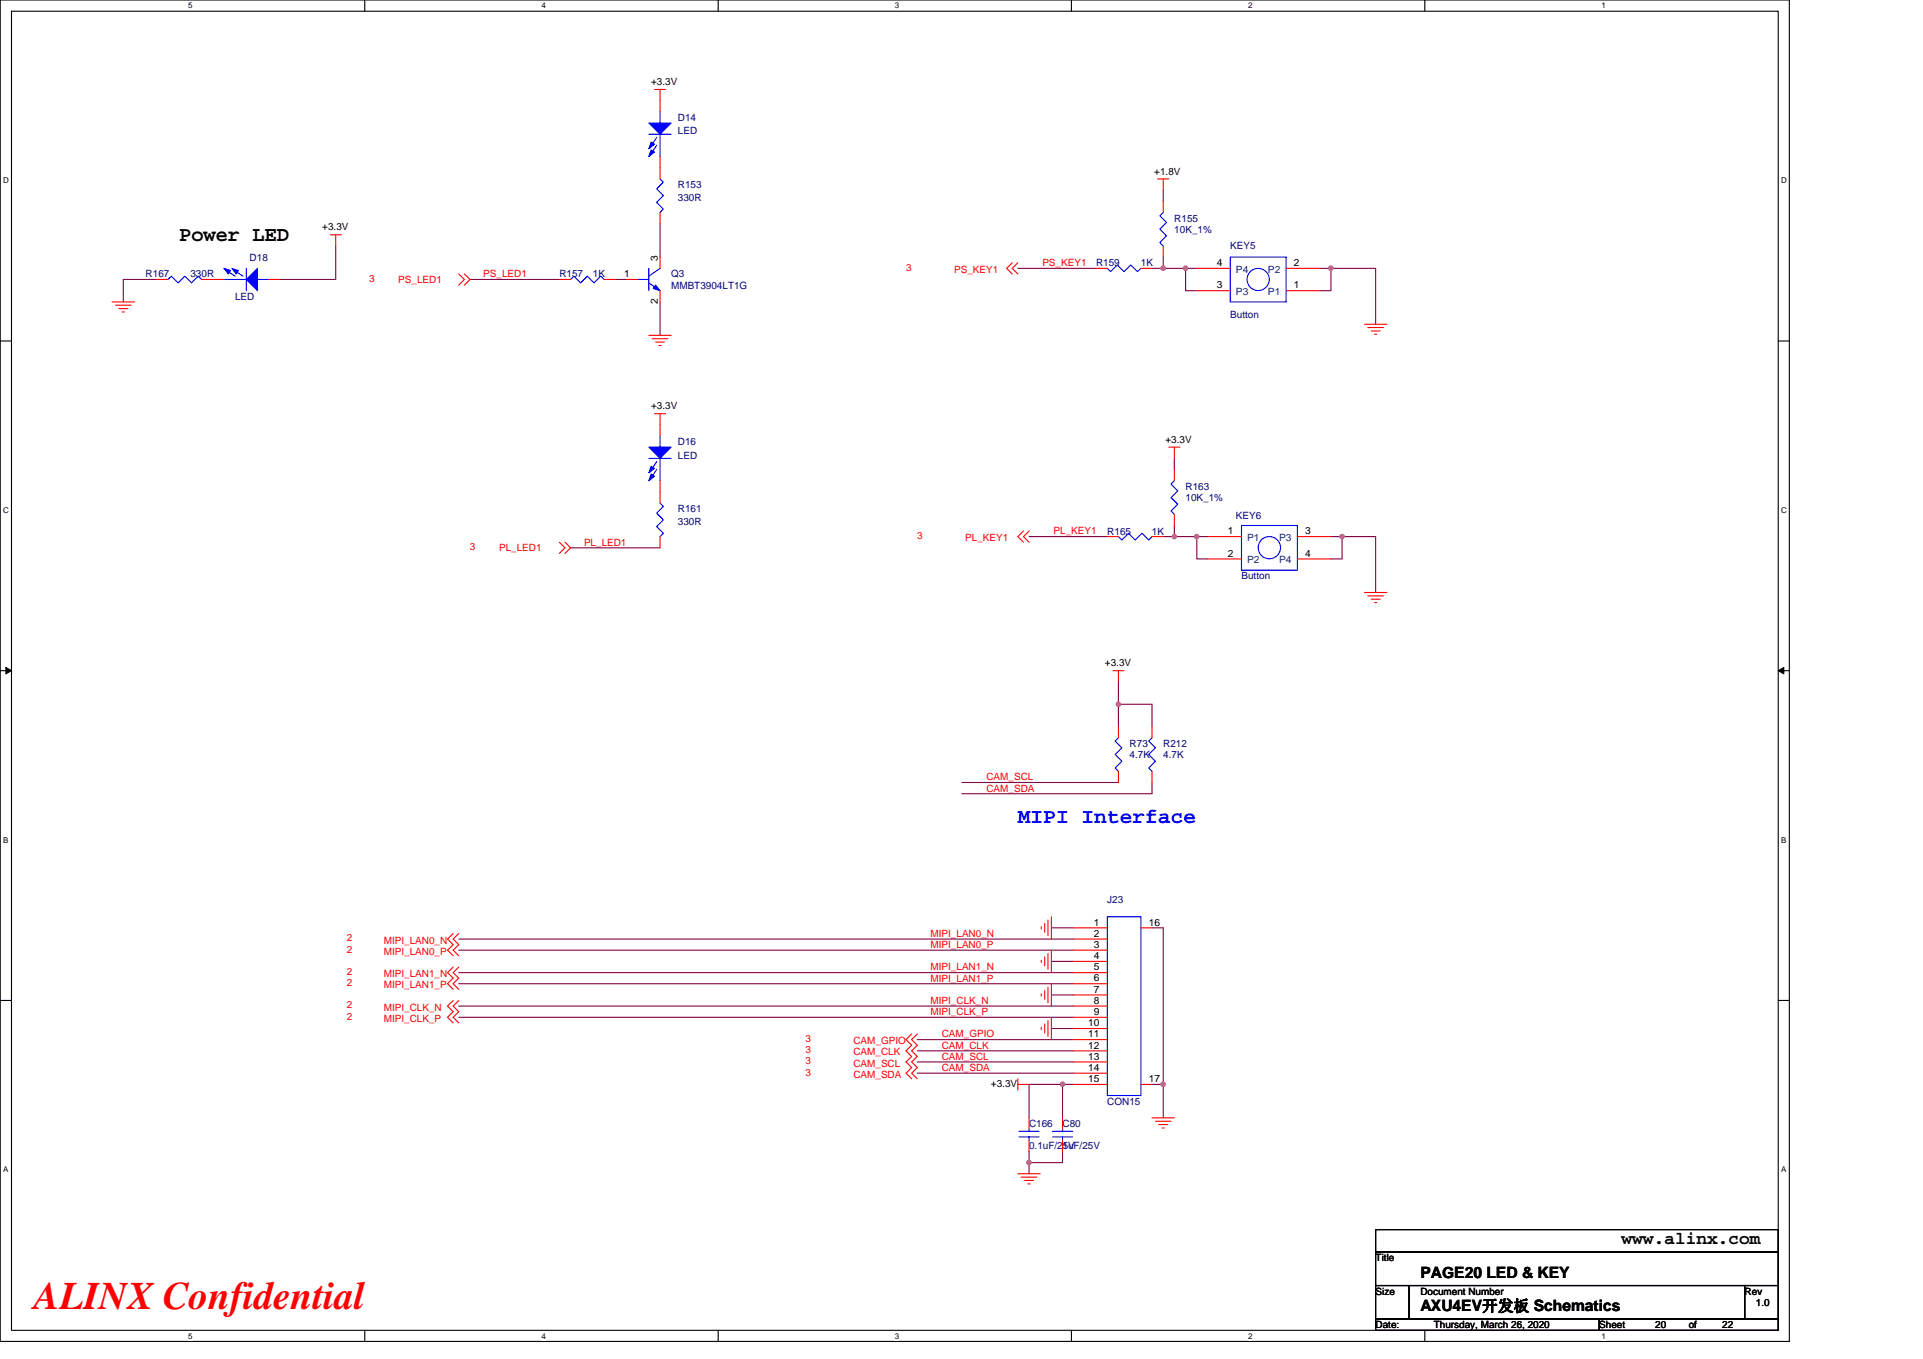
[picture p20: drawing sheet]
<svg xmlns="http://www.w3.org/2000/svg" width="297mm" height="210mm" viewBox="0 0 297 210" stroke-linecap="round" stroke-linejoin="round" font-family="sans-serif">
<defs><g id="words">
<text font-size="6" fill="#f00" x="5.2" y="202.3">ALINX Confidential</text>
<text font-size="3.3" x="27.7" y="37.3">Power LED</text>
<text font-size="3.3" fill="#00f" x="157.2" y="127.1">MIPI Interface</text>
<text font-size="2.8" x="250.5" y="192.3">www.alinx.com</text>
<g font-size="2.4">
<text x="219.4" y="197.4">PAGE20 LED &amp; KEY</text>
<text x="219.4" y="202.6">AXU4EV开发板 Schematics</text>
</g>
<g font-size="1.5">
<text x="100.6" y="13.1">+3.3V</text>
<text x="178.3" y="27">+1.8V</text>
<text x="49.8" y="35.6">+3.3V</text>
<text x="101.6" y="40.3" transform="rotate(-90 101.6 40.3)">3</text>
<text x="187.9" y="41.1">4</text>
<text x="199.9" y="41.1">2</text>
<text x="96.4" y="42.8">1</text>
<text x="101.6" y="47" transform="rotate(-90 101.6 47)">2</text>
<text x="187.9" y="44.6">3</text>
<text x="199.9" y="44.6">1</text>
<text x="100.6" y="63.2">+3.3V</text>
<text x="180" y="68.4">+3.3V</text>
<text x="189.7" y="82.6">1</text>
<text x="201.6" y="82.6">3</text>
<text x="189.7" y="86">2</text>
<text x="201.6" y="86">4</text>
<text x="170.7" y="103">+3.3V</text>
<text x="168.9" y="143">1</text>
<text x="177.4" y="143">16</text>
<text x="168.9" y="144.7">2</text>
<text x="168.9" y="146.5">3</text>
<text x="168.9" y="148.2">4</text>
<text x="168.9" y="149.9">5</text>
<text x="168.9" y="151.6">6</text>
<text x="168.9" y="153.4">7</text>
<text x="168.9" y="155.1">8</text>
<text x="168.1" y="158.6">10</text>
<text x="168.1" y="160.3">11</text>
<text x="168.9" y="156.8">9</text>
<text x="153.1" y="167.9">+3.3V</text>
<text x="168.1" y="162">12</text>
<text x="168.1" y="163.7">13</text>
<text x="168.1" y="165.5">14</text>
<text x="168.1" y="167.2">15</text>
<text x="177.4" y="167.2">17</text>
<text x="212.5" y="194.9">Title</text>
<text x="212.5" y="200">Size</text>
<text x="219.4" y="200">Document Number</text>
<text x="269.5" y="200">Rev</text>
<text x="271.2" y="201.8">1.0</text>
<text x="212.5" y="205.2">Date:</text>
<text x="221.5" y="205.2">Thursday, March 26, 2020</text>
<text x="247" y="205.2">Sheet</text>
<text x="255.7" y="205.2">20</text>
<text x="260.9" y="205.2">of</text>
<text x="266" y="205.2">22</text>
</g>
<g font-size="1.5" fill="#000080">
<text x="104.7" y="18.7">D14</text>
<text x="104.7" y="20.7">LED</text>
<text x="104.7" y="29">R153</text>
<text x="104.7" y="31.1">330R</text>
<text x="181.4" y="34.2">R155</text>
<text x="181.4" y="35.9">10K_1%</text>
<text x="38.6" y="40.3">D18</text>
<text x="169.3" y="41.1">R159</text>
<text x="176.2" y="41.1">1K</text>
<text x="190" y="38.5">KEY5</text>
<text x="22.5" y="42.9">R167</text>
<text x="29.4" y="42.9">330R</text>
<text x="36.3" y="46.3">LED</text>
<text x="86.4" y="42.9">R157</text>
<text x="91.6" y="42.9">1K</text>
<text x="103.7" y="42.9">Q3</text>
<text x="103.7" y="44.6">MMBT3904LT1G</text>
<text x="190" y="49.1">Button</text>
<text x="104.7" y="68.8">D16</text>
<text x="104.7" y="70.8">LED</text>
<text x="183.1" y="75.7">R163</text>
<text x="183.1" y="77.4">10K_1%</text>
<text x="104.7" y="79.1">R161</text>
<text x="104.7" y="81.2">330R</text>
<text x="171" y="82.6">R165</text>
<text x="177.9" y="82.6">1K</text>
<text x="190.9" y="80.2">KEY6</text>
<text x="191.8" y="89.5">Button</text>
<text x="174.5" y="115.4">R73</text>
<text x="174.5" y="117.1">4.7K</text>
<text x="179.7" y="115.4">R212</text>
<text x="179.7" y="117.1">4.7K</text>
<text x="171" y="139.6">J23</text>
<text x="171" y="170.7">CON15</text>
<text x="159" y="174.1">C166</text>
<text x="159" y="177.6">0.1uF/25V</text>
<text x="164.1" y="174.1">C80</text>
<text x="164.1" y="177.6">1uF/25V</text>
</g>
<g font-size="1.5" fill="#f00">
<text x="140" y="41.8">3</text>
<text x="161" y="41.1">PS_KEY1</text>
<text x="57" y="43.5">3</text>
<text x="61.5" y="43.7">PS_LED1</text>
<text x="74.7" y="42.8">PS_LED1</text>
<text x="147.4" y="42.2">PS_KEY1</text>
<text x="141.7" y="83.3">3</text>
<text x="149.1" y="83.6">PL_KEY1</text>
<text x="162.7" y="82.6">PL_KEY1</text>
<text x="72.6" y="85">3</text>
<text x="77.1" y="85.2">PL_LED1</text>
<text x="90.2" y="84.3">PL_LED1</text>
<text x="152.4" y="120.6">CAM_SCL</text>
<text x="152.4" y="122.3">CAM_SDA</text>
<text x="53.6" y="145.5">2</text>
<text x="53.6" y="147.2">2</text>
<text x="59.3" y="145.8">MIPI_LAN0_N</text>
<text x="59.3" y="147.5">MIPI_LAN0_P</text>
<text x="143.7" y="144.8">MIPI_LAN0_N</text>
<text x="143.7" y="146.5">MIPI_LAN0_P</text>
<text x="143.7" y="149.9">MIPI_LAN1_N</text>
<text x="53.6" y="150.6">2</text>
<text x="53.6" y="152.4">2</text>
<text x="53.6" y="155.8">2</text>
<text x="59.3" y="151">MIPI_LAN1_N</text>
<text x="59.3" y="152.7">MIPI_LAN1_P</text>
<text x="143.7" y="151.7">MIPI_LAN1_P</text>
<text x="143.7" y="155.1">MIPI_CLK_N</text>
<text x="53.6" y="157.5">2</text>
<text x="59.3" y="156.2">MIPI_CLK_N</text>
<text x="59.3" y="157.9">MIPI_CLK_P</text>
<text x="124.4" y="161">3</text>
<text x="131.8" y="161.4">CAM_GPIO</text>
<text x="143.7" y="156.8">MIPI_CLK_P</text>
<text x="145.5" y="160.3">CAM_GPIO</text>
<text x="124.4" y="162.7">3</text>
<text x="124.4" y="164.4">3</text>
<text x="124.4" y="166.2">3</text>
<text x="131.8" y="163.1">CAM_CLK</text>
<text x="131.8" y="164.8">CAM_SCL</text>
<text x="131.8" y="166.5">CAM_SDA</text>
<text x="145.5" y="162">CAM_CLK</text>
<text x="145.5" y="163.7">CAM_SCL</text>
<text x="145.5" y="165.5">CAM_SDA</text>
</g>
<g font-size="1.5" fill="#004080">
<text x="190.9" y="42.2">P4</text>
<text x="190.9" y="45.6">P3</text>
<text x="195.9" y="45.6">P1</text>
<text x="195.9" y="42.2">P2</text>
<text x="192.6" y="83.6">P1</text>
<text x="197.6" y="83.6">P3</text>
<text x="192.6" y="87.1">P2</text>
<text x="197.6" y="87.1">P4</text>
</g>
<g font-size="1.2">
<text x="29.1" y="1.3">5</text>
<text x="83.6" y="1.3">4</text>
<text x="138.2" y="1.3">3</text>
<text x="192.8" y="1.3">2</text>
<text x="247.4" y="1.3">1</text>
<text x=".5" y="28.3">D</text>
<text x="275.1" y="28.3">D</text>
<text x=".5" y="79.2">C</text>
<text x="275.1" y="79.2">C</text>
<text x=".5" y="130.2">B</text>
<text x="275.1" y="130.2">B</text>
<text x=".5" y="181.1">A</text>
<text x="275.1" y="181.1">A</text>
<text x="29.1" y="206.8">5</text>
<text x="83.6" y="206.8">4</text>
<text x="138.2" y="206.8">3</text>
<text x="192.8" y="206.8">2</text>
<text x="247.4" y="206.8">1</text>
</g>
</g></defs>
<path d="M0 0h276.4v207.3h-276.4zM1.8 1.7h272.9v203.8h-272.9z" fill="none" stroke="#000" stroke-width=".17"/>
<g fill="#fff">
<path d="M29.1 .2h.6v1.4h-.6z"/>
<path d="M29.1 205.7h.6v1.4h-.6z"/>
</g>
<path d="M56.3 0v1.7M56.3 205.5v1.8" fill="none" stroke="#000" stroke-width=".17"/>
<g fill="#fff">
<path d="M83.6 .2h.7v1.4h-.7z"/>
<path d="M83.6 205.7h.7v1.4h-.7z"/>
</g>
<path d="M110.9 0v1.7M110.9 205.5v1.8" fill="none" stroke="#000" stroke-width=".17"/>
<g fill="#fff">
<path d="M138.2 .2h.7v1.4h-.7z"/>
<path d="M138.2 205.7h.7v1.4h-.7z"/>
</g>
<path d="M165.5 0v1.7M165.5 205.5v1.8" fill="none" stroke="#000" stroke-width=".17"/>
<g fill="#fff">
<path d="M192.8 .2h.6v1.4h-.6z"/>
<path d="M192.8 205.7h.6v1.4h-.6z"/>
</g>
<path d="M220.1 0v1.7M220.1 205.5v1.8" fill="none" stroke="#000" stroke-width=".17"/>
<g fill="#fff">
<path d="M247.4 .2h.6v1.4h-.6z"/>
<path d="M247.4 205.7h.6v1.4h-.6z"/>
<path d="M.5 27.2h.8v1.4h-.8z"/>
<path d="M275.1 27.2h.9v1.4h-.9z"/>
<path d="M.5 78.1h.8v1.4h-.8z"/>
<path d="M275.1 78.1h.9v1.4h-.9z"/>
</g>
<path d="M0 52.7h1.8M274.7 52.7h1.7" fill="none" stroke="#000" stroke-width=".17"/>
<g fill="#fff">
<path d="M.5 129.1h.8v1.4h-.8z"/>
<path d="M275.1 129.1h.8v1.4h-.8z"/>
</g>
<path d="M0 103.6h1.8M274.7 103.6h1.7" fill="none" stroke="#000" stroke-width=".17"/>
<path d="M.9 103.1l.9 .5-.9 .5zM274.7 103.6l.8-.5v1z" fill="#000" stroke="#000" stroke-width=".15"/>
<g fill="#fff">
<path d="M.5 180h.8v1.4h-.8z"/>
<path d="M275.1 180h.8v1.4h-.8z"/>
</g>
<path d="M0 154.6h1.8M274.7 154.6h1.7M212.5 190h62.2v3.5h-62.2zM212.5 193.5h62.2v5.1h-62.2zM212.5 198.6h5.2v5.2h-5.2zM217.7 198.6h51.8v5.2h-51.8zM269.5 198.6h5.2v5.2h-5.2zM212.5 203.8h34.5v1.7h-34.5zM247 203.8h27.7v1.7h-27.7z" fill="none" stroke="#000" stroke-width=".17"/>
<g fill="none" stroke="#800040" stroke-width=".17">
<path d="M51.9 38v5.2h-8.7M102 34.5v5.2M179.7 29.4v1.7M179.7 39.7v1.8M24.2 43.2h-5.2v3.5M72.6 43.2h13.8M95 43.2h1.8M102 46.7v5.1M157.2 41.5h12.1M177.9 41.5h1.8M179.7 41.5h3.4M184.9 41.5h-1.8v3.4h1.8"/>
<path d="M203.9 41.5h1.7M203.9 44.9h1.7v-3.4h6.9v8.6M181.4 70.8v1.8M88.1 84.6h13.9M159 82.9h12M179.7 82.9h1.7M181.4 81.2v1.7M181.4 82.9h3.5M184.9 82.9v3.5h1.7M184.9 82.9h1.7M205.6 82.9h1.7M207.3 82.9v3.5h-1.7"/>
<path d="M207.3 82.9h5.2v8.6M172.8 108.8v3.5M172.8 105.4v3.4M172.8 108.8h5.1v3.5M148.6 120.9h24.2M177.9 120.9v1.7h-29.3M70.9 152h95M70.9 155.4h95M70.9 145.1h95M70.9 146.8h95M70.9 150.3h95M70.9 157.2h95"/>
<path d="M162.4 143.4h3.5M162.4 148.5h3.5M162.4 153.7h3.5M162.4 158.9h3.5M177.9 143.4h1.8v29.3M141.7 160.6h24.2M141.7 162.4h24.2M141.7 164.1h24.2M141.7 165.8h24.2M159 179.6v1.8M159 177.9v1.7h5.1v-1.7M164.1 167.6h-5.1v5.1"/>
<path d="M164.1 167.6h1.8M164.1 167.6v5.1M177.9 167.6h1.8"/>
</g>
<g fill="#f0f" stroke="#f0f" stroke-width=".17">
<circle cx="183.1" cy="41.4" r=".34"/>
<circle cx="179.7" cy="41.4" r=".34"/>
<circle cx="181.4" cy="82.9" r=".34"/>
<circle cx="207.3" cy="82.9" r=".34"/>
<circle cx="205.6" cy="41.4" r=".34"/>
<circle cx="184.8" cy="82.9" r=".34"/>
<circle cx="179.7" cy="167.5" r=".34"/>
<circle cx="158.9" cy="179.6" r=".34"/>
<circle cx="164.1" cy="167.5" r=".34"/>
<circle cx="172.8" cy="108.8" r=".34"/>
</g>
<g fill="none" stroke="#f00" stroke-width=".17">
<path d="M101.1 13.8h1.7M102 13.8v3.5M51 36.3h1.7M51.9 36.3v1.7M102 24.2v3.4M102 32.8v1.7M102 39.7v1.8M178.8 27.6h1.7M179.7 38v1.7M179.7 31.1v1.7M179.7 27.6v1.8M17.3 46.7h3.5"/>
<path d="M17.8 47.2h2.5M18.3 47.7h1.4M18.9 48.2h.3M24.2 43.2h1.7M31.1 43.2h3.5M41.5 43.2h1.7M70.9 42.3l.8 .9-.8 .8M71.7 42.3l.9 .9-.9 .8M86.4 43.2h1.7M93.3 43.2h1.7M96.8 43.2h1.7M100.2 51.8h3.5"/>
<path d="M100.8 52.3h2.4M101.3 52.9h1.3M101.8 53.4h.3M102 44.9v1.8M156.4 40.6l-.9 .9 .9 .8M157.2 40.6l-.8 .9 .8 .8M169.3 41.5h1.7M176.2 41.5h1.7M184.9 41.5h5.1M184.9 44.9h5.1M198.7 44.9h5.2M198.7 41.5h5.2"/>
<path d="M210.8 50.1h3.4M211.3 50.6h2.4M211.8 51.1h1.4M212.3 51.6h.4M101.1 63.9h1.7M102 63.9v3.5M102 74.3v3.4M180.5 69.1h1.8M181.4 79.5v1.7M181.4 72.6v1.7M181.4 69.1v1.7M86.4 83.8l.9 .8-.9 .9"/>
<path d="M87.3 83.8l.8 .8-.8 .9M102 82.9v1.7M158.1 82l-.9 .9 .9 .9M159 82l-.9 .9 .9 .9M171 82.9h1.8M177.9 82.9h1.8M186.6 82.9h5.2M186.6 86.4h5.2M200.4 86.4h5.2M200.4 82.9h5.2M210.8 91.5h3.4M211.3 92.1h2.4"/>
<path d="M211.8 92.6h1.4M212.3 93.1h.4M171.9 103.6h1.7M172.8 103.6v1.8M172.8 119.2v1.7M172.8 112.3v1.7M177.9 119.2v1.7M177.9 112.3v1.7M70 144.2l-.9 .9 .9 .9-.9 .8 .9 .9M70 149.4l-.9 .9 .9 .8-.9 .9 .9 .9M70 154.6l-.9 .8 .9 .9-.9 .9 .9 .9M70.9 144.2l-.9 .9 .9 .9-.9 .8 .9 .9"/>
<path d="M70.9 149.4l-.9 .9 .9 .8-.9 .9 .9 .9M70.9 154.6l-.9 .8 .9 .9-.9 .9 .9 .9M140.8 159.8l-.8 .8 .8 .9-.8 .9 .8 .8-.8 .9 .8 .9-.8 .8 .8 .9M141.7 159.8l-.9 .8 .9 .9-.9 .9 .9 .8-.9 .9 .9 .9-.9 .8 .9 .9M160.8 143.2v.3M160.8 148.4v.3M160.8 153.6v.3M160.8 158.7v.4M161.4 142.7v1.4M161.4 147.8v1.4M161.4 153v1.4M161.4 158.2v1.4"/>
<path d="M161.9 142.2v2.4M161.9 147.3v2.5M161.9 152.5v2.4M161.9 157.7v2.4M162.4 141.6v3.5M162.4 146.8v3.5M162.4 152v3.4M162.4 157.2v3.4M165.9 143.4h5.1M165.9 145.1h5.1M165.9 146.8h5.1M165.9 148.5h5.1"/>
<path d="M165.9 150.3h5.1M165.9 152h5.1M165.9 153.7h5.1M165.9 155.4h5.1M165.9 157.2h5.1M165.9 158.9h5.1M176.2 143.4h1.7M157.2 167.6h1.8M157.2 166.7v1.7M159 172.7v1.8M159 176.2v1.7M164.1 172.7v1.8"/>
<path d="M164.1 176.2v1.7M165.9 160.6h5.1M165.9 162.4h5.1M165.9 164.1h5.1M165.9 165.8h5.1M165.9 167.6h5.1M176.2 167.6h1.7M177.9 172.7h3.5M178.5 173.2h2.4M179 173.8h1.4M179.5 174.3h.3M157.2 181.4h3.5"/>
<path d="M157.7 181.9h2.5M158.3 182.4h1.3M158.8 182.9h.3"/>
</g>
<g fill="none" stroke="#00f" stroke-width=".17">
<path d="M102 17.3v1.7M100.2 20.7h3.5M101.4 21.3l-1 1.5M101.4 22.5l-1 1.5M102 27.6l.5 .6-1.1 1 1.1 1-1.1 1.1 1.1 1-.5 .5M102 20.7v3.5M179.7 32.8l-.5 .5 1 1.1-1 1 1 1-1 1.1 .5 .5M190 39.7h8.7v7h-8.7zM25.9 43.2l.6-.5 1 1 1.1-1 1 1 1-1 .5 .5M34.6 43.2h3.5M34.8 41.6l1.5 1.1M36 41.6l1.5 1.1"/>
<path d="M38.1 41.5v3.4M39.8 43.2h1.7M88.1 43.2l.5-.5 1.1 1 1-1 1.1 1 1-1 .5 .5M98.5 43.2h1.7M100.2 41.5v3.4M100.2 43.7l1.8 1.2M102 41.5l-1.8 1.2M171 41.5l.6 .5 1-1.1 1 1.1 1.1-1.1 1 1.1 .5-.5M100.2 70.8h3.5M101.4 71.3l-1 1.6M101.4 72.6l-1 1.5M102 77.7l.5 .6-1.1 1 1.1 1-1.1 1.1 1.1 1-.5 .5"/>
<path d="M102 67.4v1.7M102 70.8v3.5M181.4 74.3l-.5 .5 1 1-1 1.1 1 1-1 1.1 .5 .5M172.8 82.9l.5 .5 1-1 1.1 1 1-1 1 1 .5-.5M191.8 81.2h8.6v6.9h-8.6zM172.8 114l-.5 .5 1 1-1 1.1 1 1-1 1.1 .5 .5M177.9 114l-.5 .5 1.1 1-1.1 1.1 1.1 1-1.1 1.1 .5 .5M171 141.6h5.2v27.7h-5.2zM157.4 175.7h3.1M157.4 174.8h3.1M159 174.5v.3M159 175.7v.5"/>
<path d="M162.6 175.7h3.1M162.6 174.8h3.1M164.1 174.5v.3M164.1 175.7v.5"/>
<circle cx="194.3" cy="43.2" r="1.71"/>
<circle cx="196.1" cy="84.6" r="1.72"/>
</g>
<g fill="#00f" stroke="#00f" stroke-width=".17">
<path d="M100.2 19h3.5l-1.7 1.7z" fill-rule="evenodd"/>
<path d="M100.6 21.9l.5 .4-.9 .7z" fill-rule="evenodd"/>
<path d="M100.6 23.2l.5 .3-.9 .7z" fill-rule="evenodd"/>
<path d="M100.2 69.1h3.5l-1.7 1.7z" fill-rule="evenodd"/>
<path d="M100.6 72l.5 .4-.9 .7z" fill-rule="evenodd"/>
<path d="M100.6 73.2l.5 .4-.9 .7z" fill-rule="evenodd"/>
<path d="M39.8 41.5v3.4l-1.7-1.7z" fill-rule="evenodd"/>
<path d="M35.8 41.5l1 .3-.3 .5z" fill-rule="evenodd"/>
<path d="M34.6 41.5l1 .3-.3 .5z" fill-rule="evenodd"/>
<path d="M101.3 44l.7 .9-1.1-.3z" fill-rule="evenodd"/>
</g>
<use href="#words"/>
</svg>
